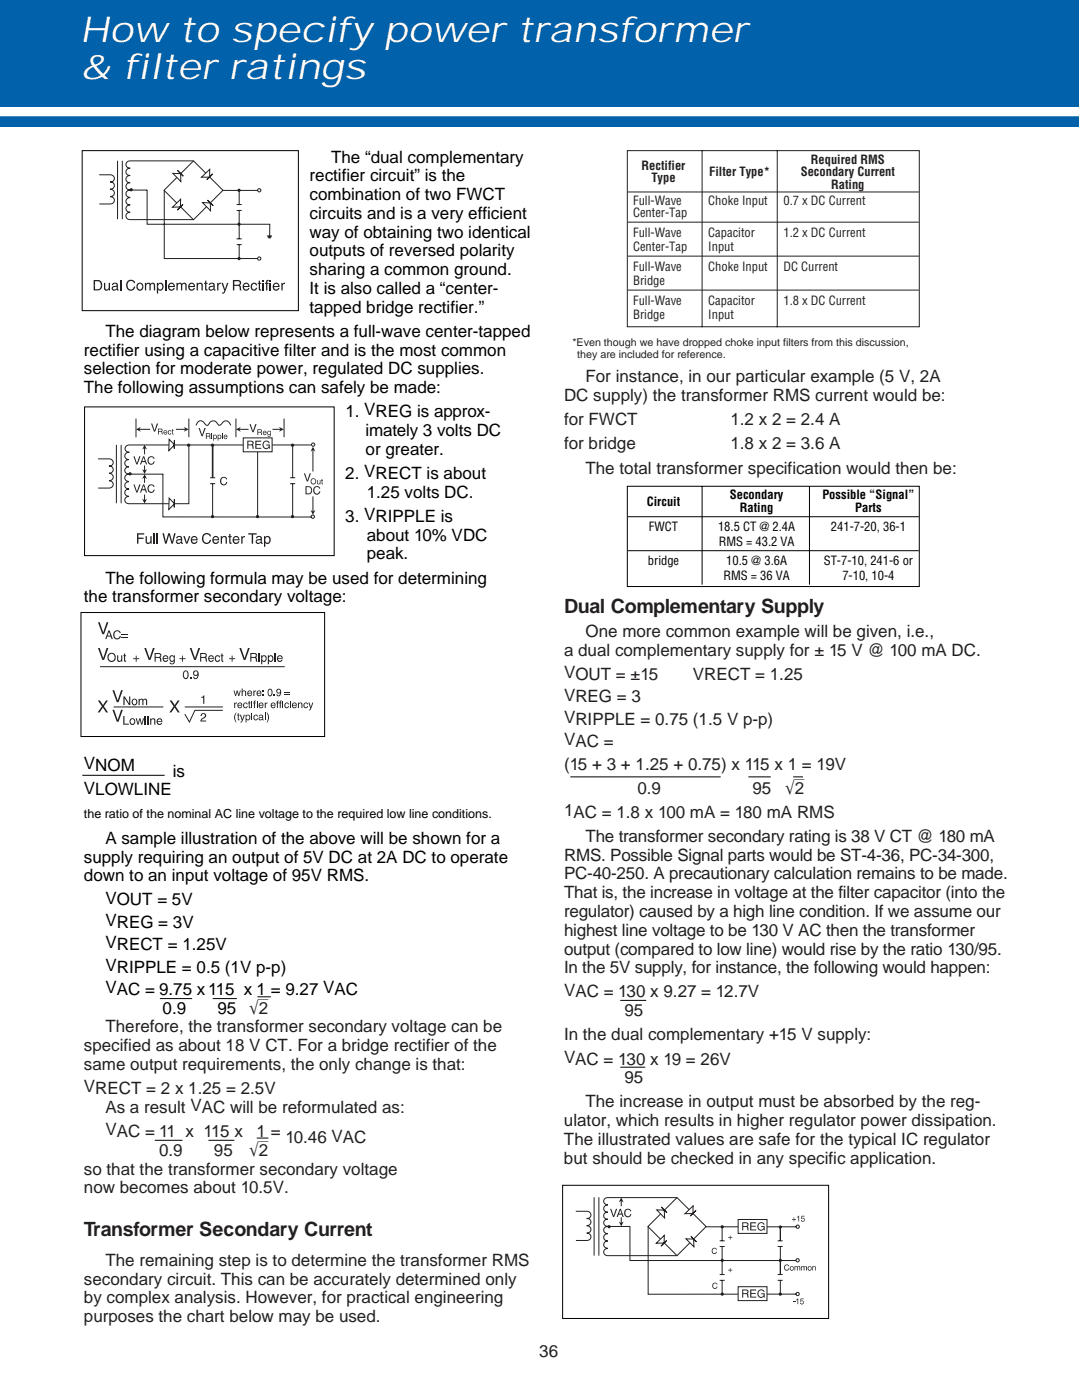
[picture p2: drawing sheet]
<svg xmlns="http://www.w3.org/2000/svg" width="213mm" height="276mm" viewBox="0 0 213 276" stroke-linecap="round" stroke-linejoin="round" font-family="sans-serif">
<defs><g id="words">
<g font-size="7.1" fill="#fff">
<text x="15.7" y="8.3">How to specify power transformer</text>
<text x="15.7" y="15.7">&amp; filter ratings</text>
</g>
<g font-size="3.9" fill="#231f20">
<text x="111.2" y="121">Dual Complementary Supply</text>
<text x="16.5" y="243.9">Transformer Secondary Current</text>
</g>
<g font-size="3.4">
<text x="61" y="35.8">rectifier circuit” is the</text>
<text x="65.3" y="32.1">The “dual complementary</text>
<text x="61" y="39.5">combination of two FWCT</text>
<text x="61" y="43.2">circuits and is a very efficient</text>
<text x="61" y="46.9">way of obtaining two identical</text>
<text x="61" y="50.6">outputs of reversed polarity</text>
<text x="61" y="54.3">sharing a common ground.</text>
<text x="61" y="58">It is also called a “center-</text>
<text x="61" y="61.7">tapped bridge rectifier.”</text>
<text x="16.5" y="70.2">rectifier using a capacitive filter and is the most common</text>
<text x="20.8" y="66.5">The diagram below represents a full-wave center-tapped</text>
<text x="16.5" y="73.9">selection for moderate power, regulated DC supplies.</text>
<text x="16.5" y="77.6">The following assumptions can safely be made:</text>
<text x="68.1" y="82.3">1. VREG is approx-</text>
<text x="72.1" y="86">imately 3 volts DC</text>
<text x="72.1" y="89.7">or greater.</text>
<text x="68.1" y="94.5">2. VRECT is about</text>
<text x="72.3" y="98.2">1.25 volts DC.</text>
<text x="68.1" y="103">3. VRIPPLE is</text>
<text x="72.3" y="106.7">about 10% VDC</text>
<text x="72.3" y="110.4">peak.</text>
<text x="16.5" y="118.8">the transformer secondary voltage:</text>
<text x="20.8" y="115.1">The following formula may be used for determining</text>
<text x="16.5" y="151.8">VNOM</text>
<text x="34" y="153.3">is</text>
<text x="16.5" y="156.6">VLOWLINE</text>
<text x="20.8" y="166.5">A sample illustration of the above will be shown for a</text>
<text x="16.5" y="170.2">supply requiring an output of 5V DC at 2A DC to operate</text>
<text x="16.5" y="173.9">down to an input voltage of 95V RMS.</text>
<text x="20.8" y="178.3">VOUT = 5V</text>
<text x="20.8" y="182.7">VREG = 3V</text>
<text x="20.8" y="187.1">VRECT = 1.25V</text>
<text x="20.8" y="191.5">VRIPPLE = 0.5 (1V p-p)</text>
<text x="20.8" y="195.9">VAC = 9.75 x 115 x 1 = 9.27 VAC</text>
<text x="32.1" y="200">0.9</text>
<text x="42.9" y="200">95</text>
</g>
<g font-size="3.4" fill="#231f20">
<text x="115.4" y="75.4">For instance, in our particular example (5 V, 2A</text>
<text x="111.2" y="79.2">DC supply) the transformer RMS current would be:</text>
<text x="111.2" y="83.9">for FWCT</text>
<text x="144" y="83.9">1.2 x 2 = 2.4 A</text>
<text x="111.2" y="88.7">for bridge</text>
<text x="144" y="88.7">1.8 x 2 = 3.6 A</text>
<text x="115.4" y="93.4">The total transformer specification would then be:</text>
<text x="115.4" y="125.7">One more common example will be given, i.e.,</text>
<text x="111.2" y="129.4">a dual complementary supply for ± 15 V @ 100 mA DC.</text>
<text x="111.2" y="133.8">VOUT = ±15</text>
<text x="136.6" y="134.2">VRECT = 1.25</text>
<text x="111.2" y="138.2">VREG = 3</text>
<text x="111.2" y="142.6">VRIPPLE = 0.75 (1.5 V p-p)</text>
<text x="111.2" y="147">VAC =</text>
<text x="111.2" y="151.8">(15 + 3 + 1.25 + 0.75) x 115 x 1 = 19V</text>
<text x="111.2" y="161">1AC = 1.8 x 100 mA = 180 mA RMS</text>
<text x="125.7" y="156.6">0.9</text>
<text x="148.3" y="156.6">95</text>
<text x="154.8" y="156.6">M</text>
<text x="156.7" y="156.6">2</text>
<text x="115.4" y="166.1">The transformer secondary rating is 38 V CT @ 180 mA</text>
<text x="111.2" y="169.8">RMS. Possible Signal parts would be ST-4-36, PC-34-300,</text>
<text x="111.2" y="173.5">PC-40-250. A precautionary calculation remains to be made.</text>
<text x="111.2" y="177.2">That is, the increase in voltage at the filter capacitor (into the</text>
<text x="111.2" y="180.9">regulator) caused by a high line condition. If we assume our</text>
<text x="111.2" y="184.6">highest line voltage to be 130 V AC then the transformer</text>
<text x="111.2" y="188.3">output (compared to low line) would rise by the ratio 130/95.</text>
<text x="111.2" y="192">In the 5V supply, for instance, the following would happen:</text>
<text x="111.2" y="196.4">VAC = 130 x 9.27 = 12.7V</text>
<text x="20.8" y="203.7">Therefore, the transformer secondary voltage can be</text>
<text x="49.2" y="200">M</text>
<text x="51" y="200">2</text>
<text x="123.1" y="200.5">95</text>
<text x="16.5" y="207.4">specified as about 18 V CT. For a bridge rectifier of the</text>
<text x="111.2" y="205.3">In the dual complementary +15 V supply:</text>
<text x="111.2" y="209.7">VAC = 130 x 19 = 26V</text>
<text x="16.5" y="211.1">same output requirements, the only change is that:</text>
<text x="16.5" y="215.5">VRECT = 2 x 1.25 = 2.5V</text>
<text x="123.1" y="213.7">95</text>
<text x="20.8" y="219.6">As a result VAC will be reformulated as:</text>
<text x="115.4" y="218.5">The increase in output must be absorbed by the reg-</text>
<text x="20.8" y="224">VAC = 11 x 115 x</text>
<text x="50.6" y="224.3">1 =</text>
<text x="56.3" y="225.6">10.46 VAC</text>
<text x="111.2" y="222.2">ulator, which results in higher regulator power dissipation.</text>
<text x="111.2" y="225.9">The illustrated values are safe for the typical IC regulator</text>
<text x="16.5" y="231.8">so that the transformer secondary voltage</text>
<text x="31.4" y="228">0.9</text>
<text x="42.2" y="228">95</text>
<text x="49.2" y="228">M</text>
<text x="51" y="228">2</text>
<text x="111.2" y="229.6">but should be checked in any specific application.</text>
<text x="16.5" y="235.5">now becomes about 10.5V.</text>
<text x="20.8" y="249.7">The remaining step is to determine the transformer RMS</text>
<text x="16.5" y="253.4">secondary circuit. This can be accurately determined only</text>
<text x="16.5" y="257.1">by complex analysis. However, for practical engineering</text>
<text x="16.5" y="260.8">purposes the chart below may be used.</text>
<text x="106.3" y="267.7">36</text>
</g>
<g font-size="2.5" fill="#231f20">
<text x="126.5" y="33.5">Rectifier</text>
<text x="128.4" y="36">Type</text>
<text x="139.8" y="34.7">Filter Type*</text>
<text x="157.9" y="34.7">Secondary Current</text>
<text x="159.9" y="32.3">Required RMS</text>
<text x="124.8" y="40.4">Full-Wave</text>
<text x="139.6" y="40.4">Choke Input</text>
<text x="154.5" y="40.4">0.7 x DC Current</text>
<text x="163.9" y="37.2">Rating</text>
<text x="124.8" y="42.9">Center-Tap</text>
<text x="124.8" y="46.7">Full-Wave</text>
<text x="139.6" y="46.7">Capacitor</text>
<text x="154.5" y="46.7">1.2 x DC Current</text>
<text x="124.8" y="49.6">Center-Tap</text>
<text x="124.8" y="53.4">Full-Wave</text>
<text x="139.6" y="49.6">Input</text>
<text x="139.6" y="53.4">Choke Input</text>
<text x="154.5" y="53.4">DC Current</text>
<text x="124.8" y="56.3">Bridge</text>
<text x="124.8" y="60.1">Full-Wave</text>
<text x="124.8" y="63">Bridge</text>
<text x="139.6" y="63">Input</text>
<text x="139.6" y="60.1">Capacitor</text>
<text x="154.5" y="60.1">1.8 x DC Current</text>
</g>
<g font-size="2.5">
<text x="127.5" y="99.7">Circuit</text>
<text x="143.9" y="98.5">Secondary</text>
<text x="145.9" y="101">Rating</text>
<text x="162.1" y="98.5">Possible “Signal”</text>
<text x="168.6" y="101">Parts</text>
<text x="127.9" y="104.9">FWCT</text>
<text x="141.6" y="104.9">18.5 CT @ 2.4A</text>
<text x="141.7" y="107.7">RMS = 43.2 VA</text>
<text x="163.8" y="104.9">241-7-20, 36-1</text>
<text x="127.7" y="111.6">bridge</text>
<text x="143.2" y="111.6">10.5 @ 3.6A</text>
<text x="162.4" y="111.6">ST-7-10, 241-6 or</text>
<text x="142.6" y="114.4">RMS = 36 VA</text>
<text x="166.1" y="114.4">7-10, 10-4</text>
<text x="16.5" y="161.3">the ratio of the nominal AC line voltage to the required low line conditions.</text>
</g>
<g font-size="2.1" fill="#231f20">
<text x="112.8" y="68.2">*Even though we have dropped choke input filters from this discussion,</text>
<text x="113.8" y="70.7">they are included for reference.</text>
</g>
</g></defs>
<path d="M123.7 29.7h57.5v34.8h-57.5zM123.8 37.9h57.4M138.4 29.7v34.9M153.2 29.7v34.9M123.8 43.8h57.4M123.8 50.5h57.4M123.8 57.2h57.4" fill="none" stroke="#231f20" stroke-width=".2"/>
<path d="M-.1 0h212.9v21.2h-212.9z" fill-rule="evenodd" fill="#0161aa"/>
<path d="M0 24h212.8" fill="none" stroke="#0161aa" stroke-width="2.1" stroke-linecap="butt"/>
<path d="M123.8 96h57.4v19.6h-57.4z" fill-rule="evenodd" fill="#fff"/>
<path d="M123.7 95.9h57.5v19.8h-57.5zM138.4 95.9v19.5M159.6 95.9v19.5M123.8 102h57.4M123.8 108.7h57.4" fill="none" stroke="#000" stroke-width=".2"/>
<g fill="none" stroke="#231f20" stroke-width=".2">
<path d="M113.5 239l2.6 .1a.69 .69 0 0 1 0 1.2l-.4 .1M117.1 236.2v11.5M118.1 236.2v11.5M119.8 237.8l-.4 .1a.68 .68 0 0 0 0 1.2l.5 .1M119.8 239.1l-.4 .2a.68 .68 0 0 0 0 1.2l.5 .1M133.5 236.3h-13.7l-.4 .1a.68 .68 0 0 0 0 1.2l.5 .1M115.7 243.3l.4 .1a.69 .69 0 0 1 0 1.2l-2.6 .2M115.7 240.4l.4 .1a.69 .69 0 0 1 0 1.2l-.4 .1M115.7 241.8l.4 .2a.69 .69 0 0 1 0 1.2l-.4 .1M119.8 240.5l-.4 .1a.68 .68 0 0 0 0 1.3l.5 .1M119.8 243.4l-.4 .1a.68 .68 0 0 0 0 1.2l.5 .1M119.8 242l-.4 .1a.68 .68 0 0 0 0 1.2l.5 .1"/>
<path d="M119.8 244.9l-.4 .1a.68 .68 0 0 0 0 1.2l.5 .1M119.9 246.3l-.5 .1a.68 .68 0 0 0 0 1.2l.4 .1h13.7"/>
</g>
<g fill="#231f20">
<path d="M120.3 238.5h.2l.5 1.4 .4-1.4h.3l-.6 1.6h-.2z"/>
<path d="M122.2 238.5h.2l.2 .6h-.2l-.1-.3-.1 .3h-.2z"/>
<path d="M122 239.1h.2l-.2 .3h.5l-.1-.3h.2l.4 1h-.2l-.2-.4h-.6l-.2 .4h-.2z"/>
<path d="M123.2 238.7a.71 .71 0 0 1 1.2 .3h-.2a.55 .55 0 0 0-.7-.2 .55 .55 0 0 0-.2 .8 .48 .48 0 0 0 .3 .4 .48 .48 0 0 0 .5-.2l.2-.3h.2a.72 .72 0 0 1-.9 .7 .72 .72 0 0 1-.5-.9z"/>
<circle cx="142.4" cy="242.1" r=".32"/>
<circle cx="142.4" cy="248.7" r=".32"/>
<circle cx="153.8" cy="248.7" r=".32"/>
<circle cx="153.8" cy="242.1" r=".32"/>
</g>
<circle cx="157.2" cy="248.7" r=".32" fill="none" stroke="#231f20" stroke-width=".2"/>
<g fill="#231f20">
<circle cx="142.4" cy="255.3" r=".32"/>
<circle cx="153.8" cy="255.3" r=".32"/>
</g>
<g fill="none" stroke="#231f20" stroke-width=".2">
<path d="M119.8 242h4.4M124.2 242v6.7h32.8M127.8 242.1v13.3l29.2-.1M139.2 242.1h17.8M141.9 244.8h1M141.9 251.5h1M141.9 245.9h1M141.9 252.6h1M142.4 242v2.9M142.4 246v5.5M142.4 252.7v2.7M153.3 244.8h1"/>
<path d="M153.3 251.5h1M153.3 245.9h1M153.3 252.6h1M153.8 242v2.9M153.8 246v5.5M153.8 252.7v2.7"/>
<circle cx="157.2" cy="255.3" r=".32"/>
<circle cx="157.3" cy="242" r=".32"/>
</g>
<g fill="#231f20">
<path d="M140.5 246.4a.52 .52 0 0 1 .8 .2l-.2-.2a.43 .43 0 0 0-.6 .4 .43 .43 0 0 0 .6 .3l.2-.2-.1 .4a.59 .59 0 0 1-.8-.1 .59 .59 0 0 1 .1-.8z"/>
<path d="M143.6 244.1h.3v-.3h.1v.3h.4v.1h-.4v.4h-.1v-.4h-.3z"/>
<path d="M143.6 250.5h.3v-.3h.1v.3h.4v.2h-.4v.3h-.1v-.3h-.3z"/>
<path d="M140.6 253.2a.52 .52 0 0 1 .9 .2l-.3-.1a.43 .43 0 0 0-.6 .4 .43 .43 0 0 0 .6 .3l.3-.2-.2 .4a.59 .59 0 0 1-.8-.1 .59 .59 0 0 1 .1-.9z"/>
<path d="M154.7 249.7a.52 .52 0 0 1 .9 .1l-.2-.1a.43 .43 0 0 0-.7 .4 .43 .43 0 0 0 .7 .3l.2-.2-.1 .4a.59 .59 0 0 1-.9-.1 .59 .59 0 0 1 .1-.8z"/>
<path d="M155.9 249.9h.4l.2 .4-.4-.4-.2 .4h-.2z"/>
<path d="M155.7 250.3l.4 .3 .4-.3-.2 .3a.41 .41 0 0 1-.4 .1 .41 .41 0 0 1-.2-.4z"/>
<path d="M156.6 249.8l.2 .1 .2-.1 .2 .1 .3-.1 .2 .1 .1 .8h-.2v-.7l-.1-.1-.2 .2v.6h-.2l-.1-.8-.2 .1v.7h-.2z"/>
<path d="M158 249.8l.1 .1 .2-.1 .3 .1 .2-.1 .3 .1v.8h-.2v-.7l-.1-.1-.2 .2v.6h-.2l-.1-.8-.2 .1v.7h-.1z"/>
<path d="M159.4 249.9h.4l.2 .4-.4-.4-.2 .4h-.2z"/>
<path d="M159.2 250.3l.4 .3 .4-.3-.2 .3a.41 .41 0 0 1-.4 .1 .41 .41 0 0 1-.2-.4z"/>
<path d="M160.2 249.8l.6 .1v.8h-.1v-.7l-.2-.1-.2 .1v.7h-.1z"/>
<path d="M156.3 256.8h.4v.2h-.4z"/>
<path d="M157 256.4l.4-.2v1.1h-.2v-.8h-.2z"/>
<path d="M157.8 256.2h.6v.1h-.4l-.1 .4 .1-.1a.39 .39 0 0 1 .5 .2 .39 .39 0 0 1-.2 .5l-.2 .1-.3-.2-.1-.2 .4 .2 .2-.2-.1-.3-.4 .1z"/>
<path d="M156.5 240.2h.1v.3h.4v.2h-.4v.3h-.1v-.3h-.4v-.2h.4z"/>
<path d="M157.1 240.1l.4-.2v1.1h-.1v-.8h-.3z"/>
<path d="M158 239.9h.6v.1h-.5v.3h.1a.39 .39 0 0 1 .4 .2 .39 .39 0 0 1-.1 .5h-.2l-.3-.1-.1-.2 .4 .2 .2-.2-.1-.3-.5 .1z"/>
</g>
<g fill="#fff" stroke="#231f20" stroke-width=".2">
<path d="M127.7 242l5.8-5.7 5.7 5.7-5.7 5.7z"/>
<path d="M129.4 245.3l1.6-1.6-.1 1.6 .5-.5-1.1 1.1 .6-.6z"/>
<path d="M135 239.5l1.7-1.6-.1 1.5 .6-.6-1.1 1.1 .5-.5z"/>
<path d="M129.5 238.7l1.5 .1-.6-.7 1.1 1.2-.5-.5v1.5z"/>
<path d="M135.2 244.4l1.5 .1-.5-.6 1.1 1.1-.6-.5 .1 1.5z"/>
</g>
<circle cx="120.1" cy="242" r=".32" fill="#231f20"/>
<g fill="#fff" stroke="#231f20" stroke-width=".2">
<path d="M145.5 240.6h5.7v2.8h-5.7z"/>
<path d="M145.5 253.9h5.7v2.7h-5.7z"/>
</g>
<g fill="#231f20">
<path d="M146.3 241.2h1l.3 .4h-.2l-.1-.2-.2-.1h-.6v.3h-.2z"/>
<path d="M146.3 241.6h.2v.3h.7l.2-.3h.2l-.2 .4 .2 .8h-.2l-.1-.6-.2-.1h-.6v.7h-.2z"/>
<path d="M147.9 241.2h1.2v.2h-1v.4h.9v.2h-.9v.6h1v.2h-1.2z"/>
<path d="M149.5 241.4a.7 .7 0 0 1 .7-.3 .7 .7 0 0 1 .5 .5h-.2a.56 .56 0 0 0-.8-.2 .56 .56 0 0 0-.2 .8 .51 .51 0 0 0 .6 .4 .51 .51 0 0 0 .5-.5h-.5v-.2h.7v.9h-.2v-.2a.79 .79 0 0 1-1.2-.1 .79 .79 0 0 1 .1-1.1z"/>
<path d="M146.3 254.4l1 .1 .3 .4h-.2l-.1-.2-.2-.1h-.6v.3h-.2z"/>
<path d="M146.3 254.9h.2v.3l.7-.1 .2-.2h.2l-.2 .3 .2 .8h-.2l-.1-.5-.2-.2h-.6v.7h-.2z"/>
<path d="M147.9 254.4h1.2v.2h-1v.5h.9v.2h-.9v.5h1v.2h-1.2z"/>
<path d="M149.5 254.7a.7 .7 0 0 1 .7-.3 .7 .7 0 0 1 .5 .5h-.2a.56 .56 0 0 0-.8-.2 .56 .56 0 0 0-.2 .8 .51 .51 0 0 0 .6 .4 .51 .51 0 0 0 .5-.5h-.5v-.2h.7v.8h-.2v-.2a.79 .79 0 0 1-1.2 0 .79 .79 0 0 1 .1-1.1z"/>
</g>
<path d="M122.5 240.2v1.2" fill="none" stroke="#231f20" stroke-width=".2"/>
<path d="M122 241l.5 .3 .5-.3-.5 1z" fill="#231f20"/>
<path d="M122.5 236.7v1.3" fill="none" stroke="#231f20" stroke-width=".2"/>
<path d="M122.5 236.3l.5 .9-.5-.3-.5 .3z" fill="#231f20"/>
<path d="M110.9 233.9h52.5v26.2h-52.5z" fill="none" stroke="#000" stroke-width=".2"/>
<path d="M16.1 120.9h47.8v24.3h-47.8z" fill-rule="evenodd" fill="#fff"/>
<g fill="#231f20">
<path d="M19.3 122.8h.4l.7 2 .6-2h.4l-.9 2.3h-.3z"/>
<path d="M19.3 127.8h.4l.7 2.1 .6-2.1h.4l-.9 2.4h-.3z"/>
<path d="M28.4 127.8h.4l.7 2.1 .7-2.1h.3l-.8 2.4h-.4z"/>
<path d="M22.2 136.2h.3l.7 2 .7-2h.3l-.8 2.3h-.4z"/>
<path d="M22.2 140h.3l.7 2.1 .7-2.1h.3l-.8 2.4h-.4z"/>
<path d="M19.3 138.2h.4l.6 .9 .6-.9h.4l-.8 1.2 .8 1.2h-.4l-.6-1-.7 1h-.4l.9-1.2z"/>
<path d="M33.4 138.2h.4l.6 .9 .6-.9h.4l-.8 1.2 .8 1.2h-.3l-.7-1-.6 1h-.4l.8-1.2z"/>
<path d="M37.4 127.8h.4l.6 2.1 .7-2.1h.4l-.9 2.4h-.3z"/>
<path d="M47.2 127.8h.3l.7 2.1 .7-2.1h.3l-.8 2.4h-.3z"/>
<path d="M21.4 124.4h.2l.3 .6h-.3l-.1-.3-.2 .3h-.2z"/>
<path d="M21.1 125h.2l-.1 .4h.6l-.2-.4h.3l.4 1.1h-.3l-.2-.5h-.7l-.1 .5h-.3z"/>
<path d="M22.5 124.6a.73 .73 0 0 1 .8-.2 .73 .73 0 0 1 .5 .5h-.2a.54 .54 0 0 0-.7-.3 .54 .54 0 0 0-.3 .6 .55 .55 0 0 0 .2 .7 .55 .55 0 0 0 .7-.1l.1-.3h.2a.81 .81 0 0 1-1.1 .6 .81 .81 0 0 1-.3-1.2z"/>
<path d="M24 125.2h1.2v.1h-1.2z"/>
<path d="M24 125.6h1.2v.2h-1.2z"/>
<path d="M21.3 129.1a.83 .83 0 0 1 1-.3 .83 .83 0 0 1 .5 .9h-.2a.6 .6 0 0 0-.6-.7 .6 .6 0 0 0-.6 .7h-.2z"/>
<path d="M21.2 129.7h.2a.6 .6 0 0 0 .6 .7 .6 .6 0 0 0 .6-.7h.2a.83 .83 0 0 1-.8 .9 .83 .83 0 0 1-.8-.9z"/>
<path d="M23.1 129.3h.2v1l.2 .1 .4-.2v-.9h.2v1.2h-.2v-.1l-.4 .2-.3-.2z"/>
<path d="M24.5 128.9h.2v.4h.2v.2h-.2v.8l.2 .1v.1l-.2 .1-.2-.2v-.9h-.2z"/>
<path d="M36.3 132.4a.61 .61 0 0 1 .7 0 .61 .61 0 0 1 .2 .7h-.2l-.2-.6-.2-.1-.2 .1-.1 .6h-.3z"/>
<path d="M36 133.1h.3l.1 .6 .2 .1 .2-.1 .2-.6h.2a.63 .63 0 0 1-.6 .9 .63 .63 0 0 1-.6-.9z"/>
<path d="M37.5 133.7h.2v.2h-.2z"/>
<path d="M38.3 132.3a.57 .57 0 0 1 .9 .5h-.3l-.1-.3-.2-.1-.3 .4h-.2z"/>
<path d="M38.1 132.8h.2l.2 .4h.2l.2-.4h.3v.3a.64 .64 0 0 1-.3 .8 .64 .64 0 0 1-.8-.2v-.2h.2l.1 .3 .3-.1 .3-.5-.1 .1a.52 .52 0 0 1-.6 0 .52 .52 0 0 1-.2-.5z"/>
<path d="M39.7 137.5l.6-.3v1.7h-.2v-1.2h-.4z"/>
<path d="M39.8 140.8a.55 .55 0 0 1 .8 .2 .55 .55 0 0 1-.4 .8l-.5 .4h.9v.2h-1.1a.99 .99 0 0 1 .8-.9l.1-.3-.1-.3h-.4l-.1 .4h-.3z"/>
<path d="M30.5 128.8l1 .1 .2 .1 .1 .3h-.2l-.1-.2-.2-.1h-.6v.3h-.2z"/>
<path d="M30.5 129.3h.2v.3h.7l.2-.3h.2l-.2 .4 .2 .1 .1 .7h-.3v-.2a.36 .36 0 0 0-.3-.5h-.6v.7h-.2z"/>
<path d="M32.2 129.5a.55 .55 0 0 1 1 .2l-.6-.2-.5 .2z"/>
<path d="M32.1 129.7h.2v.1h.7l-.1-.1h.3v.3h-.9v.2a.34 .34 0 0 0 .4 .2 .34 .34 0 0 0 .3-.2h.2a.6 .6 0 0 1-.9 .3 .6 .6 0 0 1-.2-.8z"/>
<path d="M33.5 129.4l.4-.1 .4 .2v-.2h.2v.6h-.2l-.2-.4h-.2l-.2 .1-.1 .3h-.2z"/>
<path d="M33.4 129.9h.2l.1 .4 .2 .1 .3-.2 .1-.3h.2a1.07 1.07 0 0 1-.3 1.1l-.5 .1-.3-.4 .5 .2 .3-.1 .1-.4-.2 .1a.54 .54 0 0 1-.5 0 .54 .54 0 0 1-.2-.6z"/>
<path d="M24.3 137.4h.3l.9 1.4v-1.4h.2v1.7h-.3l-.8-1.4v1.4h-.3z"/>
<path d="M26.1 138a.57 .57 0 0 1 .7-.1 .57 .57 0 0 1 .3 .6h-.2l-.2-.4-.2-.1-.2 .1-.1 .4h-.3z"/>
<path d="M25.9 138.5h.3l.1 .4 .2 .1 .2-.1 .2-.4h.2a.58 .58 0 0 1-.6 .7 .58 .58 0 0 1-.6-.7z"/>
<path d="M27.3 137.9h.2v.2l.4-.3 .3 .2 .6-.1 .2 .4v.8h-.2l-.1-1a.29 .29 0 0 0-.4 .3v.7h-.2v-.8l-.2-.3-.3 .2-.1 .9h-.2z"/>
<path d="M24.3 141.3h.2v1.5h.9v.2h-1.1z"/>
<path d="M25.7 141.9a.57 .57 0 0 1 .6-.1 .57 .57 0 0 1 .4 .6h-.2l-.2-.4-.2-.1-.2 .1-.2 .4h-.2z"/>
<path d="M25.5 142.4h.2l.2 .3 .2 .1 .2-.1 .2-.3h.2a.58 .58 0 0 1-.6 .6 .58 .58 0 0 1-.6-.6z"/>
<path d="M26.8 141.7h.2l.2 1 .3-1h.2l.2 1 .3-1h.2l-.4 1.3h-.2l-.2-1-.3 1h-.2z"/>
<path d="M28.6 141.3h.2v1.7h-.2z"/>
<path d="M29.1 141.7h.2v1.3h-.2z"/>
<path d="M29.1 141.3h.2v.2h-.2z"/>
<path d="M29.6 141.7h.2v.2l.4-.2 .4 .2v1.1h-.2v-1l-.2-.1-.3 .2-.1 .9h-.2z"/>
<path d="M31 141.9a.56 .56 0 0 1 1 .2h-.3a.31 .31 0 0 0-.3-.2 .31 .31 0 0 0-.2 .2h-.3z"/>
<path d="M30.9 142.1h.3l-.1 .2h.7l-.1-.2h.3v.3h-.9v.2a.34 .34 0 0 0 .4 .2 .34 .34 0 0 0 .3-.2h.2a.61 .61 0 0 1-.9 .4 .61 .61 0 0 1-.2-.9z"/>
<path d="M39.5 128.8l1 .1 .2 .1 .1 .3h-.2l-.1-.2-.2-.1h-.6v.3h-.2z"/>
<path d="M39.5 129.3h.2v.3h.7l.2-.3h.2l-.2 .4 .1 .1 .2 .7h-.3v-.2a.36 .36 0 0 0-.4-.5h-.5v.7h-.2z"/>
<path d="M41.2 129.5a.55 .55 0 0 1 .9 .2l-.5-.2-.5 .2z"/>
<path d="M41.1 129.7h.2v.1h.7l-.1-.1h.2l.1 .3h-.9v.2a.34 .34 0 0 0 .3 .2 .34 .34 0 0 0 .3-.2h.3a.6 .6 0 0 1-.9 .3 .6 .6 0 0 1-.2-.8z"/>
<path d="M42.5 129.5a.51 .51 0 0 1 .5-.2 .51 .51 0 0 1 .4 .4h-.2l-.1-.1a.39 .39 0 0 0-.5 .3 .39 .39 0 0 0 .5 .4l.3-.2a.57 .57 0 0 1-.8 .4 .57 .57 0 0 1-.2-.8z"/>
<path d="M43.6 128.9h.3v.4h.2v.2h-.2v.8l.2 .1v.1l-.2 .1-.2-.2-.1-.9h-.1z"/>
<path d="M49.3 128.8l1.1 .1 .2 .1 .1 .3h-.3v-.2l-.3-.1h-.5v.3h-.3z"/>
<path d="M49.3 129.3h.3v.3h.7l.1-.3h.3l-.3 .4 .2 .1 .1 .7h-.2l-.1-.2a.36 .36 0 0 0-.3-.5h-.5v.7h-.3z"/>
<path d="M51 129.3h.2v1.2h-.2z"/>
<path d="M51 128.8h.2v.3h-.2z"/>
<path d="M51.5 129.3h.2v.2a.5 .5 0 0 1 .6-.2 .5 .5 0 0 1 .3 .6h-.2l-.1-.3-.3-.1h-.2l-.1 .4h-.2z"/>
<path d="M51.5 129.9h.2l.1 .3 .2 .2 .2-.1 .2-.4h.2a.52 .52 0 0 1-.3 .6 .52 .52 0 0 1-.6-.1v.7h-.2z"/>
<path d="M52.8 129.3h.2v.2a.5 .5 0 0 1 .7-.2 .5 .5 0 0 1 .2 .6h-.2l-.1-.3-.3-.1h-.2l-.1 .4h-.2z"/>
<path d="M52.8 129.9h.2l.1 .3 .2 .2 .2-.1 .2-.4h.2a.52 .52 0 0 1-.3 .6 .52 .52 0 0 1-.6-.1v.7h-.2z"/>
<path d="M54.1 128.8h.3v1.7h-.3z"/>
<path d="M54.8 129.5a.55 .55 0 0 1 .9 .2l-.5-.2-.6 .2z"/>
<path d="M54.6 129.7h.3l-.1 .1h.7v-.1h.2v.3h-.9l.1 .2a.34 .34 0 0 0 .3 .2 .34 .34 0 0 0 .3-.2h.2a.6 .6 0 0 1-.8 .3 .6 .6 0 0 1-.3-.8z"/>
<path d="M46 136.2h.2l.3 .9 .2-.9h.2l.2 .9 .2-.9h.2l-.3 1.1h-.2l-.2-.8-.3 .8h-.1z"/>
<path d="M47.6 135.9h.2v.5a.4 .4 0 0 1 .7 0v.9h-.2v-.7l-.2-.2-.2 .1-.1 .8h-.2z"/>
<path d="M48.9 136.4l.4-.2 .4 .3-.5-.1-.4 .1z"/>
<path d="M48.8 136.5h.2l-.1 .2h.6v-.2h.2v.4h-.8l.2 .3 .3-.1 .1-.1h.2v.1a.53 .53 0 0 1-.8 .2 .53 .53 0 0 1-.1-.8z"/>
<path d="M50 136.2h.1v.2l.4-.2v.2l-.3 .2-.1 .7h-.1z"/>
<path d="M50.7 136.4l.4-.2 .4 .3-.4-.1-.5 .1z"/>
<path d="M50.6 136.5h.2v.2h.6l-.1-.2h.2v.4h-.7l.1 .3 .4-.1 .1-.1h.1v.1a.53 .53 0 0 1-.8 .2 .53 .53 0 0 1-.1-.8z"/>
<path d="M51.8 137.1h.2v.2h-.2z"/>
<path d="M51.8 136.3h.2v.2h-.2z"/>
<path d="M53 136a.53 .53 0 0 1 .6 0 .53 .53 0 0 1 .1 .6h-.2l-.1-.5h-.2h-.1l-.2 .5h-.1z"/>
<path d="M52.8 136.6h.1l.1 .3 .2 .3 .2-.1 .1-.5h.2a.54 .54 0 0 1-.5 .8 .54 .54 0 0 1-.4-.8z"/>
<path d="M54 137.1h.2v.2h-.2z"/>
<path d="M54.7 135.9l.5 .1 .2 .4h-.2l-.1-.3a.29 .29 0 0 0-.3 0 .29 .29 0 0 0-.1 .3h-.2z"/>
<path d="M54.5 136.4h.2l.1 .3h.3l.1-.3h.2v.1a.64 .64 0 0 1-.7 .8l-.2-.3 .4 .2h.2l.1-.5a.44 .44 0 0 1-.5 .1 .44 .44 0 0 1-.2-.4z"/>
<path d="M56.1 136.5h1v.2h-1z"/>
<path d="M56.1 136.9h1v.2h-1z"/>
<path d="M46.2 138.6h.1v.2l.4-.2v.2l-.3 .1v.8h-.2z"/>
<path d="M47 138.7l.3-.1 .4 .3-.4-.1-.5 .1z"/>
<path d="M46.8 138.9h.3l-.1 .2h.6l-.1-.2h.2l.1 .3h-.8l.1 .3h.4l.1-.1h.1v.1a.53 .53 0 0 1-.7 .1 .53 .53 0 0 1-.2-.7z"/>
<path d="M48 138.8a.44 .44 0 0 1 .5-.2 .44 .44 0 0 1 .3 .4l-.2-.2a.36 .36 0 0 0-.5 .4 .36 .36 0 0 0 .5 .3l.1-.2h.1l-.2 .4h-.2a.58 .58 0 0 1-.4-.9z"/>
<path d="M49 138.3h.2v.3h.2v.2h-.2v.7l.2 .1-.1 .1-.3-.2v-.7h-.1z"/>
<path d="M49.6 138.6h.2v1.1h-.2z"/>
<path d="M49.6 138.2h.2v.2h-.2z"/>
<path d="M50.1 138.3l.3-.1-.1 .3v.1h.1v.2h-.1v.9h-.2v-.9h-.2z"/>
<path d="M50.6 138.6h.2v1.1h-.2z"/>
<path d="M50.6 138.2h.2v.2h-.2z"/>
<path d="M51.1 138.7l.4-.1 .4 .3-.4-.1-.5 .1z"/>
<path d="M51 138.9h.2v.2h.6l-.1-.2h.2l.1 .3h-.8l.1 .3h.4l.1-.1h.1v.1a.53 .53 0 0 1-.7 .1 .53 .53 0 0 1-.2-.7z"/>
<path d="M52.2 138.6h.2v.2l.3-.2v.2l-.3 .1v.8h-.2z"/>
<path d="M53.5 138.7l.4-.1 .4 .3-.4-.1-.5 .1z"/>
<path d="M53.4 138.9h.2v.2h.5v-.2h.2v.3h-.7l.1 .3h.4v-.1h.2v.1a.53 .53 0 0 1-.8 .1 .53 .53 0 0 1-.1-.7z"/>
<path d="M54.6 138.3l.4-.1-.2 .3v.1h.2v.2h-.2v.9h-.2v-.9h-.2z"/>
<path d="M55.2 138.3l.3-.1-.2 .3v.1h.2v.2h-.2v.9h-.1v-.9h-.2z"/>
<path d="M55.7 138.6h.2v1.1h-.2z"/>
<path d="M55.7 138.2h.2v.2h-.2z"/>
<path d="M56.2 138.8a.44 .44 0 0 1 .4-.2 .44 .44 0 0 1 .4 .4l-.3-.2a.36 .36 0 0 0-.4 .4 .36 .36 0 0 0 .4 .3l.1-.2h.2l-.2 .4h-.3a.58 .58 0 0 1-.3-.9z"/>
<path d="M57.1 138.6h.2v1.1h-.2z"/>
<path d="M57.1 138.2h.2v.2h-.2z"/>
<path d="M57.7 138.7l.4-.1 .4 .3-.5-.1-.4 .1z"/>
<path d="M57.6 138.9h.2l-.1 .2h.6v-.2h.2v.3h-.8l.2 .3h.4v-.1h.2v.1a.53 .53 0 0 1-.8 .1 .53 .53 0 0 1-.1-.7z"/>
<path d="M58.7 138.6h.2v.2a.42 .42 0 0 1 .7-.1v1h-.2v-.8l-.2-.1-.2 .1-.1 .8h-.2z"/>
<path d="M59.9 138.8a.44 .44 0 0 1 .5-.2 .44 .44 0 0 1 .3 .4l-.2-.2a.36 .36 0 0 0-.5 .4 .36 .36 0 0 0 .5 .3l.1-.2h.1l-.2 .4h-.2a.58 .58 0 0 1-.4-.9z"/>
<path d="M60.8 138.6h.2l.3 .9 .3-.9h.2l-.3 .8a.67 .67 0 0 1-.6 .8v-.2h.2l.1-.3z"/>
<path d="M46.5 140.6h.1a1.86 1.86 0 0 0 0 2 1.34 1.34 0 0 1-.1-2z"/>
<path d="M46.9 140.7h.2v.3h.1v.2h-.1v.7h.1l-.1 .2-.2-.2v-.7h-.2z"/>
<path d="M47.3 141h.2l.3 .9 .3-.9h.2l-.3 .8a.67 .67 0 0 1-.6 .8v-.2h.2l.1-.3z"/>
<path d="M48.4 141h.2v.2l.3-.2a.49 .49 0 0 1 .4 .6h-.1l-.1-.4-.2-.1-.2 .1-.1 .4h-.2z"/>
<path d="M48.4 141.6h.2v.2l.3 .2 .1-.1 .2-.3h.1l-.1 .4-.3 .1-.3-.1v.6h-.2z"/>
<path d="M49.6 141h.2v1.1h-.2z"/>
<path d="M49.6 140.6h.2v.2h-.2z"/>
<path d="M50.1 141.2a.44 .44 0 0 1 .4-.2 .44 .44 0 0 1 .4 .4l-.3-.2a.36 .36 0 0 0-.5 .4 .36 .36 0 0 0 .5 .3l.1-.2h.2l-.2 .4h-.3a.58 .58 0 0 1-.3-.9z"/>
<path d="M51.1 141.1l.1-.1a.45 .45 0 0 1 .7 .3v.5h-.2v-.2l-.7 .2 .1-.3 .6-.2-.3-.2-.4 .2z"/>
<path d="M51 141.8l.4 .2 .5-.2 .1 .3h-.3v-.2a.39 .39 0 0 1-.4 .3 .39 .39 0 0 1-.3-.4z"/>
<path d="M52.2 140.6h.2v1.5h-.2z"/>
<path d="M52.6 140.6a1.25 1.25 0 0 1 0 2l.2-1.1z"/>
<path d="M26.2 129.9h.6v-.5h.1v.5h.6v.2h-.6v.5h-.1v-.5h-.6z"/>
<path d="M35.4 129.9h.5v-.5h.2v.5h.5v.2h-.5v.5h-.2v-.5h-.5z"/>
<path d="M45.2 129.9h.5v-.5h.1v.5h.6v.2h-.6v.5h-.1v-.5h-.5z"/>
</g>
<path d="M19.7 131.5h36.4M22.4 139.5h9.8M36.4 139.5h7.5M43.9 140.2h-5.5l-1.1 2.3-.9-1.6" fill="none" stroke="#231f20" stroke-width=".2"/>
<g fill="none" stroke="#000" stroke-width=".2">
<path d="M16 120.9h48v24.4h-48zM16.2 153h16.3M112.4 153.3h29.7M147.5 153.3h4.5M156.4 153.3h1.9M31.5 197h6.4M41.9 197h4.8M50.8 196.7h2.6M122.3 197.4h5.1M122.3 210.6h4.9M30.5 225h5.5M41.1 225h5.1"/>
<path d="M50.6 224.5h2.3"/>
</g>
<path d="M16.3 29.8h42.4v31.4h-42.4z" fill-rule="evenodd" fill="#fff"/>
<path d="M19.6 34.5l2.6 .1a.69 .69 0 0 1 0 1.2l-.5 .1M21.7 37.3l.5 .1a.69 .69 0 0 1 0 1.3l-.5 .1 .5 .1a.69 .69 0 0 1 0 1.2l-2.6 .1M21.7 35.9l.5 .1a.69 .69 0 0 1 0 1.2l-.5 .1M23.2 31.7v11.5M24.1 31.7v11.5M25.7 36l-.5 .1a.69 .69 0 0 0 0 1.3l.5 .1M25.7 39l-.5 .1a.69 .69 0 0 0 0 1.2l.5 .1-.5 .1a.69 .69 0 0 0 0 1.3l.5 .1M25.7 37.5l-.5 .1a.69 .69 0 0 0 0 1.2l.5 .1M38.1 31.7h-12.4l-.5 .1a.69 .69 0 0 0 0 1.3l.5 .1-.5 .1a.69 .69 0 0 0 0 1.2l.5 .1-.5 .1a.69 .69 0 0 0 0 1.3l.5 .1M25.7 41.9l-.5 .1a.69 .69 0 0 0 0 1.2l.5 .1h12.4" fill="none" stroke="#231f20" stroke-width=".2"/>
<g fill="#231f20">
<path d="M18.5 55.2h.8a.95 .95 0 0 1 .9 1.1h-.3a.64 .64 0 0 0-.6-.8h-.6v.8h-.2z"/>
<path d="M18.5 56.3h.2v.8h.6a.65 .65 0 0 0 .6-.8h.3a.9 .9 0 0 1-.9 1h-.8z"/>
<path d="M20.5 55.8h.3v1.2l.2 .1 .4-.2v-1.1h.3v1.5h-.2v-.2a.5 .5 0 0 1-.6 .3 .5 .5 0 0 1-.4-.5z"/>
<path d="M22.2 56a.66 .66 0 0 1 1 .2v.6h-.2v-.3l-1 .3 .2-.3 .7-.1 .1-.2-.4-.2h-.2l-.1 .2h-.2z"/>
<path d="M22 56.8h.3l.2 .3 .7-.3 .2 .5h-.3l-.1-.2a.53 .53 0 0 1-.6 .3 .53 .53 0 0 1-.4-.6z"/>
</g>
<path d="M23.8 55.2v2.1" fill="none" stroke="#231f20" stroke-width=".25"/>
<g fill="#231f20">
<path d="M25.2 55.4a.87 .87 0 0 1 1.4 .5h-.2a.71 .71 0 0 0-1-.3 .71 .71 0 0 0-.2 1 .62 .62 0 0 0 .4 .5 .62 .62 0 0 0 .6-.2l.2-.4h.3a.95 .95 0 0 1-1.3 .8 .95 .95 0 0 1-.5-1.4z"/>
<path d="M27.1 56a.69 .69 0 0 1 .8-.2 .69 .69 0 0 1 .4 .7h-.3l-.1-.4-.3-.1-.3 .1-.1 .4h-.3z"/>
<path d="M26.9 56.5h.3l.1 .5 .3 .1 .3-.1 .1-.5h.3a.71 .71 0 0 1-.7 .9 .71 .71 0 0 1-.7-.9z"/>
<path d="M28.6 55.8h.2v.2l.5-.2 .4 .2 .2-.2h.4l.3 .5v1h-.3l-.1-1.3a.35 .35 0 0 0-.5 .4v.9h-.2l-.1-1.2-.2-.1-.3 .2-.1 1.1h-.2z"/>
<path d="M30.9 55.8h.3v.2a.61 .61 0 0 1 .7-.2 .61 .61 0 0 1 .3 .8h-.2l-.2-.5-.2-.1-.3 .1-.1 .5h-.3z"/>
<path d="M30.9 56.6h.3v.3l.4 .2 .2-.1 .2-.4h.2a.62 .62 0 0 1-.3 .7 .62 .62 0 0 1-.7-.2v.8h-.3z"/>
</g>
<path d="M32.7 55.2v2.1" fill="none" stroke="#231f20" stroke-width=".25"/>
<g fill="#231f20">
<path d="M33.3 56a.65 .65 0 0 1 1.1 .2l-.6-.2-.6 .2z"/>
<path d="M33.2 56.2h.2v.2h.8v-.2h.2l.1 .4h-1.1v.3a.42 .42 0 0 0 .5 .2 .42 .42 0 0 0 .3-.3h.3a.72 .72 0 0 1-1 .5 .72 .72 0 0 1-.3-1.1z"/>
<path d="M34.8 55.8h.2v.2l.5-.2 .4 .2 .2-.2h.4l.3 .5v1h-.3l-.1-1.3a.35 .35 0 0 0-.5 .4v.9h-.2v-1.2l-.3-.1-.3 .2-.1 1.1h-.2z"/>
<path d="M37.3 56a.65 .65 0 0 1 1.1 .2l-.6-.2-.6 .2z"/>
<path d="M37.2 56.2h.2v.2h.8l-.1-.2h.3l.1 .4h-1.1v.3a.42 .42 0 0 0 .4 .2 .42 .42 0 0 0 .4-.3h.2a.72 .72 0 0 1-1 .5 .72 .72 0 0 1-.2-1.1z"/>
<path d="M38.8 55.8h.2v.2l.1-.1a.57 .57 0 0 1 .8 .1l.1 1.3h-.3v-1.1l-.3-.2-.3 .2-.1 1.1h-.2z"/>
<path d="M40.4 55.4h.3v.4h.2v.2h-.2v1l.2 .1v.2h-.2l-.2-.1-.1-1.2h-.2v-.2h.2z"/>
<path d="M41.2 56a.66 .66 0 0 1 1.1 .2v.6h-.2v-.3l-1 .3 .2-.3 .7-.1 .1-.2-.4-.2h-.2l-.1 .2h-.2z"/>
<path d="M41.1 56.8h.2l.3 .3 .7-.3 .2 .5h-.3l-.1-.2a.53 .53 0 0 1-.6 .3 .53 .53 0 0 1-.4-.6z"/>
<path d="M42.8 55.8h.2v.2l.5-.2v.2a.39 .39 0 0 0-.4 .4v.9h-.3z"/>
<path d="M43.7 55.8h.3l.3 1.2 .5-1.2h.2l-.7 1.8-.2 .3h-.3v-.2h.3l.1-.3z"/>
<path d="M45.9 55.2h1a.55 .55 0 0 1 .6 .6h-.2l-.1-.2-.3-.1h-.7v.3h-.3z"/>
<path d="M45.9 55.8h.3v.4h.8l.3-.4h.2l-.2 .5 .2 .2 .1 .8h-.3l-.1-.7-.3-.2h-.7v.9h-.3z"/>
<path d="M48 56a.65 .65 0 0 1 1.1 .2l-.6-.2-.6 .2z"/>
<path d="M47.9 56.2h.3l-.1 .2h.8v-.2h.2l.1 .4h-1.1l.1 .3a.42 .42 0 0 0 .4 .2 .42 .42 0 0 0 .3-.3h.3a.72 .72 0 0 1-1 .5 .72 .72 0 0 1-.3-1.1z"/>
<path d="M49.6 56a.62 .62 0 0 1 .6-.2 .62 .62 0 0 1 .5 .5h-.3v-.2a.51 .51 0 0 0-.8 .4 .51 .51 0 0 0 .6 .6l.2-.3h.3a.65 .65 0 0 1-.7 .6 .65 .65 0 0 1-.6-.8z"/>
<path d="M51 55.4h.3v.4h.2v.2h-.2v1l.2 .1v.2h-.2l-.3-.1v-1.2h-.2v-.2h.2z"/>
<path d="M51.7 55.8h.3v1.5h-.3z"/>
<path d="M51.7 55.2h.3v.3h-.3z"/>
<path d="M52.5 55.4l.5-.2v.2l-.3 .2v.2h.3v.2h-.3v1.3h-.2v-1.3h-.2v-.2h.2z"/>
<path d="M53.2 55.8h.2v1.5h-.2z"/>
<path d="M53.2 55.2h.2v.3h-.2z"/>
<path d="M54 56a.65 .65 0 0 1 1.1 .2l-.7-.2-.6 .2z"/>
<path d="M53.8 56.2h.3l-.1 .2h.9l-.1-.2h.3v.4h-1.1l.1 .3a.42 .42 0 0 0 .4 .2 .42 .42 0 0 0 .4-.3h.2a.72 .72 0 0 1-1 .5 .72 .72 0 0 1-.3-1.1z"/>
<path d="M55.5 55.8h.2v.2l.5-.2v.2a.39 .39 0 0 0-.5 .4v.9h-.2z"/>
<circle cx="47.1" cy="37.5" r=".32"/>
<circle cx="47.1" cy="44.2" r=".32"/>
<circle cx="47.1" cy="51" r=".32"/>
<circle cx="25.9" cy="37.4" r=".32"/>
</g>
<g fill="none" stroke="#231f20" stroke-width=".2">
<path d="M25.6 37.5h3.4M29 37.5v6.7h24.2v2.4M32.4 37.5v13.5h18.4M43.9 37.6h6.9M47.2 37.5v2.9M46.7 40.4h1M46.7 47.1h1M46.7 41.5h1M46.7 48.3h1M47.2 41.5v5.7M47.2 48.3v2.8M52.6 46.6h1"/>
<path d="M52.8 46.8h.7M52.9 46.9h.4"/>
<circle cx="51.1" cy="37.5" r=".32"/>
<circle cx="51.1" cy="51" r=".32"/>
</g>
<g fill="#fff" stroke="#231f20" stroke-width=".2">
<path d="M32.3 37.5l5.8-5.8 5.9 5.8-5.9 5.9z"/>
<path d="M34 40.9l1.6-1.6v1.5l.5-.5-1.2 1.2 .7-.7z"/>
<path d="M39.7 35l1.6-1.6v1.5l.6-.6-1.1 1.1 .5-.5z"/>
<path d="M34.1 34.2l1.5 .1-.6-.7 1.1 1.2-.5-.5 .1 1.5z"/>
<path d="M39.9 40h1.6l-.6-.5 1.1 1.1-.5-.6v1.6z"/>
</g>
<path d="M16.2 29.7h42.6v31.6h-42.6z" fill="none" stroke="#000" stroke-width=".2"/>
<path d="M16.8 80.4h49v29.1h-49z" fill-rule="evenodd" fill="#fff"/>
<path d="M19.3 90.5l2.6 .1a.69 .69 0 0 1 .1 1.3l-.5 .1M21.5 94.9l.5 .1a.69 .69 0 0 1-.1 1.2l-2.5 .1M21.5 91.9l.4 .1a.69 .69 0 0 1 .1 1.3l-.5 .1M21.5 93.4l.4 .1a.69 .69 0 0 1 .1 1.2l-.5 .1M22.9 87.8v11.5M23.9 87.8v11.5M25.4 89.2l-.4 .1a.69 .69 0 0 0 0 1.3l.4 .1-.4 .1a.69 .69 0 0 0 0 1.2l.4 .1M25.4 92.1l-.4 .1a.69 .69 0 0 0 0 1.2l.4 .1-.4 .2a.69 .69 0 0 0 0 1.2l.4 .1M37.2 87.8v11.6h-11.8l-.4-.1a.69 .69 0 0 1 0-1.2l.4-.2-.4-.1a.69 .69 0 0 1 0-1.2l.4-.1-.4-.1a.69 .69 0 0 1 0-1.3l.4-.1M50.8 88.9v13.1M61.4 87.8h-35.8l-.5 .1-.3 .3-.2 .3 .1 .4 .3 .2 .6 .1" fill="none" stroke="#231f20" stroke-width=".2"/>
<g fill="#231f20">
<path d="M27 105.2h1.4v.3h-1.1v.6h1v.2h-1v1h-.3z"/>
<path d="M28.7 105.8h.3v1.2l.2 .1 .4-.3v-1h.3v1.5h-.2v-.3a.5 .5 0 0 1-.6 .3 .5 .5 0 0 1-.4-.4z"/>
</g>
<path d="M30.4 105.2v2.1M31.1 105.2v2.1" fill="none" stroke="#231f20" stroke-width=".25"/>
<g fill="#231f20">
<path d="M32 105.2h.3l.4 1.7 .5-1.7h.3l.4 1.7 .4-1.7h.3l-.5 2.1h-.3l-.5-1.7-.5 1.7h-.3z"/>
<path d="M34.8 105.9a.66 .66 0 0 1 1.1 .3v.6h-.2v-.3l-1 .3 .1-.3 .7-.1 .2-.2-.4-.3-.2 .1-.1 .2h-.3z"/>
<path d="M34.7 106.8h.2l.3 .3 .7-.3 .2 .5h-.3l-.1-.2a.53 .53 0 0 1-.6 .3 .53 .53 0 0 1-.4-.6z"/>
<path d="M36.1 105.8h.3l.4 1.2 .5-1.2h.2l-.5 1.5h-.3z"/>
<path d="M37.8 106a.65 .65 0 0 1 1.1 .2l-.6-.2-.6 .2z"/>
<path d="M37.7 106.2h.2v.2h.8v-.2h.2l.1 .4h-1.1v.3a.42 .42 0 0 0 .4 .2 .42 .42 0 0 0 .4-.3h.2a.72 .72 0 0 1-1 .5 .72 .72 0 0 1-.2-1.1z"/>
<path d="M40.2 105.4a.87 .87 0 0 1 1.4 .4h-.3a.71 .71 0 0 0-1-.3 .71 .71 0 0 0-.2 1.1 .62 .62 0 0 0 .5 .5 .62 .62 0 0 0 .6-.2l.1-.4h.3a.95 .95 0 0 1-1.2 .8 .95 .95 0 0 1-.5-1.4z"/>
<path d="M42.1 106a.65 .65 0 0 1 1.1 .2l-.7-.2-.6 .2z"/>
<path d="M41.9 106.2h.3l-.1 .2h.8v-.2h.3v.4h-1.1l.1 .3a.42 .42 0 0 0 .4 .2 .42 .42 0 0 0 .3-.3h.3a.72 .72 0 0 1-1 .5 .72 .72 0 0 1-.3-1.1z"/>
<path d="M43.5 105.8h.3v.2l.1-.1a.57 .57 0 0 1 .8 0v1.4h-.2v-1.2l-.3-.1-.4 .2v1.1h-.3z"/>
<path d="M45.2 105.4h.2v.4h.3v.2h-.3v1l.3 .1v.2h-.2l-.3-.2v-1.1h-.2v-.2h.2z"/>
<path d="M46.1 106a.65 .65 0 0 1 1.1 .2l-.7-.2-.6 .2z"/>
<path d="M45.9 106.2h.3l-.1 .2h.9l-.1-.2h.3v.4h-1.1l.1 .3a.42 .42 0 0 0 .4 .2 .42 .42 0 0 0 .4-.3h.2a.72 .72 0 0 1-1 .5 .72 .72 0 0 1-.3-1.1z"/>
<path d="M47.6 105.8h.2v.2l.5-.3v.3a.39 .39 0 0 0-.5 .4v.9h-.2z"/>
<path d="M48.9 105.2h1.7v.3h-.7v1.8h-.3v-1.8h-.7z"/>
<path d="M50.5 105.9a.66 .66 0 0 1 1.1 .3v.6h-.2v-.3l-1 .3 .2-.3 .7-.1 .1-.2-.4-.3-.2 .1-.1 .2h-.2z"/>
<path d="M50.4 106.8h.3l.2 .3 .7-.3 .2 .5h-.3l-.1-.2a.53 .53 0 0 1-.6 .3 .53 .53 0 0 1-.4-.6z"/>
<path d="M52 105.8h.3v.2a.61 .61 0 0 1 .8-.2 .61 .61 0 0 1 .3 .7h-.3a.49 .49 0 0 0-.4-.5l-.3 .1-.1 .4h-.3z"/>
<path d="M52 106.5h.3l.1 .4 .3 .2 .2-.1 .2-.5h.3a.62 .62 0 0 1-.3 .8 .62 .62 0 0 1-.8-.2v.8h-.3z"/>
<path d="M26.3 90h.2l.5 1.4 .5-1.4h.2l-.6 1.6h-.2z"/>
<path d="M28.2 90h.2l.2 .6h-.2l-.1-.3-.1 .3h-.2z"/>
<path d="M28 90.6h.2l-.2 .4h.5l-.1-.4h.2l.4 1h-.2l-.2-.4h-.6l-.2 .4h-.2z"/>
<path d="M29.3 90.2a.71 .71 0 0 1 1.2 .3h-.2a.55 .55 0 0 0-.8-.2 .55 .55 0 0 0-.2 .8 .48 .48 0 0 0 .4 .4 .48 .48 0 0 0 .5-.2l.1-.3h.2a.72 .72 0 0 1-.8 .7 .72 .72 0 0 1-.6-.9z"/>
<path d="M26.3 95.6h.2l.5 1.4 .5-1.4h.2l-.6 1.6h-.2z"/>
<path d="M28.2 95.6h.2l.2 .6h-.2l-.1-.4-.1 .4h-.2z"/>
<path d="M28 96.2h.2l-.2 .3h.5l-.1-.3h.2l.4 1h-.2l-.2-.5h-.6l-.2 .5h-.2z"/>
<path d="M29.3 95.8a.71 .71 0 0 1 1.2 .3h-.2a.55 .55 0 0 0-.8-.3 .55 .55 0 0 0-.2 .8 .48 .48 0 0 0 .4 .4 .48 .48 0 0 0 .5-.1l.1-.3h.2a.72 .72 0 0 1-.8 .7 .72 .72 0 0 1-.6-.9z"/>
<circle cx="41.9" cy="87.8" r=".32"/>
<circle cx="37.2" cy="87.8" r=".32"/>
<circle cx="57.7" cy="87.8" r=".32"/>
<circle cx="41.9" cy="101.9" r=".32"/>
<circle cx="57.7" cy="101.9" r=".32"/>
<circle cx="50.8" cy="101.9" r=".32"/>
<circle cx="25.6" cy="93.5" r=".32"/>
</g>
<g fill="none" stroke="#231f20" stroke-width=".2">
<path d="M25.4 93.6h6.8M32.1 93.5v8.5h29.3M41.4 94.3h1M41.4 95.4h1M41.9 95.4v6.5M57.2 94.3h1M57.2 95.4h1M57.7 88v6.3M57.7 95.4v6.5"/>
<circle cx="61.7" cy="87.7" r=".32"/>
<circle cx="61.7" cy="101.9" r=".32"/>
</g>
<path d="M41.9 88v6.3" fill="none" stroke="#231f20" stroke-width=".32"/>
<g fill="#fff" stroke="#231f20" stroke-width=".2">
<path d="M33.3 98.3l1.1 1.1v-.9v1.6v-.7l-1.1 1.1z"/>
<path d="M33.3 86.7l1.1 1.1v-.9v1.6v-.7l-1.1 1.1z"/>
<path d="M48 86.4h5.6v2.7h-5.6z"/>
</g>
<g fill="#231f20">
<path d="M48.8 86.9l.9 .1 .3 .4h-.2l-.1-.2-.2-.1h-.5v.3h-.2z"/>
<path d="M48.8 87.4h.2v.3h.6l.2-.3h.2l-.2 .4 .3 .7h-.3l-.1-.5-.2-.1h-.5v.6h-.2z"/>
<path d="M50.3 86.9h1.2v.3h-.9v.4h.8v.2h-.8v.6h.9v.1h-1.2z"/>
<path d="M51.9 87.2a.7 .7 0 0 1 .7-.3 .7 .7 0 0 1 .6 .5h-.2a.57 .57 0 0 0-.8-.2 .57 .57 0 0 0-.2 .8 .51 .51 0 0 0 .5 .4 .51 .51 0 0 0 .5-.5h-.5v-.2h.7v.8h-.1l-.1-.2a.79 .79 0 0 1-1.1 0 .79 .79 0 0 1 0-1.1z"/>
<path d="M60.2 95.9h.7a.69 .69 0 0 1 .6 .8h-.2v-.3l-.5-.3h-.4v.6h-.2z"/>
<path d="M60.2 96.7h.2v.6h.7l.2-.6h.2a.68 .68 0 0 1-.6 .8h-.7z"/>
<path d="M61.9 96.1a.71 .71 0 0 1 1.2 .3h-.2a.55 .55 0 0 0-.7-.2 .55 .55 0 0 0-.2 .8 .48 .48 0 0 0 .3 .4 .48 .48 0 0 0 .5-.2l.2-.3h.2a.72 .72 0 0 1-.9 .7 .72 .72 0 0 1-.6-.9z"/>
<path d="M29.8 83.6h.2l.5 1.3 .4-1.3h.3l-.6 1.6h-.2z"/>
<path d="M39.2 84.5h.2l.4 1.3 .5-1.3h.2l-.5 1.6h-.3z"/>
<path d="M43.6 94.3a.71 .71 0 0 1 1.2 .3h-.2a.55 .55 0 0 0-.8-.2 .55 .55 0 0 0-.2 .8 .48 .48 0 0 0 .4 .3 .48 .48 0 0 0 .5-.1l.1-.3h.2a.72 .72 0 0 1-.8 .7 .72 .72 0 0 1-.6-.9z"/>
<path d="M49.2 83.7h.2l.5 1.4 .4-1.4h.3l-.6 1.6h-.2z"/>
<path d="M59.9 93.4h.2l.5 1.4 .5-1.4h.2l-.6 1.6h-.2z"/>
<path d="M31.2 84.6h.7l.1 .3-.3-.2h-.4v.2h-.1z"/>
<path d="M31.2 84.9h.1v.2l.7-.2-.1 .3 .2 .5h-.2v-.4l-.2-.1h-.4v.5h-.1z"/>
<path d="M32.3 85l.3-.1 .4 .2-.4-.1-.3 .1z"/>
<path d="M32.3 85.1l.1 .1 .6-.1v.2h-.6l.2 .3 .4-.1-.3 .2a.44 .44 0 0 1-.4-.1 .44 .44 0 0 1 0-.5z"/>
<path d="M33.2 84.9h.4l.2 .3-.2-.2a.28 .28 0 0 0-.4 .3 .28 .28 0 0 0 .4 .3l.2-.2-.4 .4a.46 .46 0 0 1-.3-.4 .46 .46 0 0 1 .1-.5z"/>
<path d="M34 84.7l.2 .2-.1 .1 .1 .7h-.2v-.7h-.1z"/>
<path d="M40.6 85.5h.7l.2 .3-.4-.2h-.3v.2h-.2z"/>
<path d="M40.6 85.8h.2v.2l.7-.2-.2 .3 .2 .5h-.2v-.4l-.2-.1h-.3v.5h-.2z"/>
<path d="M41.7 85.8h.2v.8h-.2z"/>
<path d="M41.7 85.5h.2v.1h-.2z"/>
<path d="M42 85.8l.2 .1 .4-.1 .2 .4h-.2l-.2-.3-.4 .3z"/>
<path d="M42 86.2l.4 .3 .2-.3h.2l-.2 .4-.2 .1-.2-.2v.4h-.2z"/>
<path d="M42.9 85.8l.1 .1 .5-.1 .1 .4h-.1l-.2-.3-.4 .3z"/>
<path d="M42.9 86.2l.4 .3 .2-.3h.1l-.1 .4-.2 .1-.3-.2v.4h-.1z"/>
<path d="M43.8 85.5h.1v1.1h-.1z"/>
<path d="M44.2 85.9l.3-.1 .3 .2-.3-.1-.4 .1z"/>
<path d="M44.1 86l.1 .1 .6-.1v.2h-.6l.3 .3 .3-.1-.2 .2a.44 .44 0 0 1-.4-.1 .44 .44 0 0 1-.1-.5z"/>
<path d="M50.7 84.7h.7l.2 .3-.3-.2h-.4v.2h-.2z"/>
<path d="M50.7 85h.2v.2l.7-.2-.1 .3 .2 .5h-.2l-.1-.4-.1-.1h-.4v.5h-.2z"/>
<path d="M51.9 85.1l.3-.1 .4 .2-.4-.1-.4 .1z"/>
<path d="M51.8 85.2l.2 .1 .6-.1v.3h-.6l.2 .2 .4-.1-.3 .2a.44 .44 0 0 1-.4-.1 .44 .44 0 0 1-.1-.5z"/>
<path d="M52.8 85l.5 .1 .1-.1v.4l-.3-.3-.4 .3z"/>
<path d="M52.7 85.4l.4 .3 .3-.3-.1 .7h-.5l-.1-.2 .5 .1 .1-.3-.2 .2-.3-.1z"/>
<path d="M61.3 94.6a.55 .55 0 0 1 .7-.2 .55 .55 0 0 1 .3 .6h-.1l-.1-.3a.37 .37 0 0 0-.3-.2 .37 .37 0 0 0-.4 .2v.3h-.2z"/>
<path d="M61.2 95h.2v.2a.38 .38 0 0 0 .4 .2 .38 .38 0 0 0 .3-.2l.1-.2h.1a.55 .55 0 0 1-.5 .6 .55 .55 0 0 1-.6-.6z"/>
<path d="M62.5 94.7h.2v.6l.1 .2 .2-.2v-.6h.2v.8h-.6z"/>
<path d="M63.4 94.5l.3 .2-.2 .1 .1 .8-.2-.1v-.7h-.1z"/>
</g>
<path d="M26.8 82.6v3.7M28.5 97.6v1.2M34.7 84.7h1.9M37.2 82.6v3.7M46.5 82.6v3.7M53.7 84.7h1.7M56 82.6v3.7M61.7 97.9v3.1" fill="none" stroke="#231f20" stroke-width=".2"/>
<g fill="#231f20">
<path d="M28 98.4l.5 .3 .5-.3-.5 1z"/>
<path d="M61.2 100.6l.5 .3 .5-.3-.5 1z"/>
<path d="M36.2 84.2l1 .5-1 .5 .3-.5z"/>
<path d="M55 84.2l1 .5-1 .5 .3-.5z"/>
</g>
<path d="M28.5 91.8v1.3" fill="none" stroke="#231f20" stroke-width=".2"/>
<path d="M28 92.5l.5 .4 .5-.4-.5 1z" fill="#231f20"/>
<path d="M27.3 84.7h2.3M28.5 94v1.3M47 84.7h2M61.7 88.6v4.4" fill="none" stroke="#231f20" stroke-width=".2"/>
<g fill="#231f20">
<path d="M28.5 93.6l.5 .9-.5-.3-.5 .3z"/>
<path d="M61.7 88.1l.5 1-.5-.3-.5 .3z"/>
<path d="M26.8 84.7l1-.5-.3 .5 .3 .5z"/>
<path d="M46.5 84.7l1-.5-.3 .5 .3 .5z"/>
</g>
<path d="M28.5 88.4v1.2" fill="none" stroke="#231f20" stroke-width=".2"/>
<path d="M28.5 87.7l.5 1-.5-.3-.5 .3z" fill="#231f20"/>
<path d="M38.6 83.9a.92 .92 0 0 1 .8-.8 .92 .92 0 0 1 1 .5l.2 .3a.61 .61 0 0 0 .8-.6 .99 .99 0 0 1 1.7 .5 .67 .67 0 0 0 .8-.5 .95 .95 0 0 1 1-.2 .95 .95 0 0 1 .6 .8" fill="none" stroke="#231f20" stroke-width=".2"/>
<path d="M16.7 80.3h49.2v29.3h-49.2z" fill="none" stroke="#000" stroke-width=".2"/>
<use href="#words"/>
</svg>
